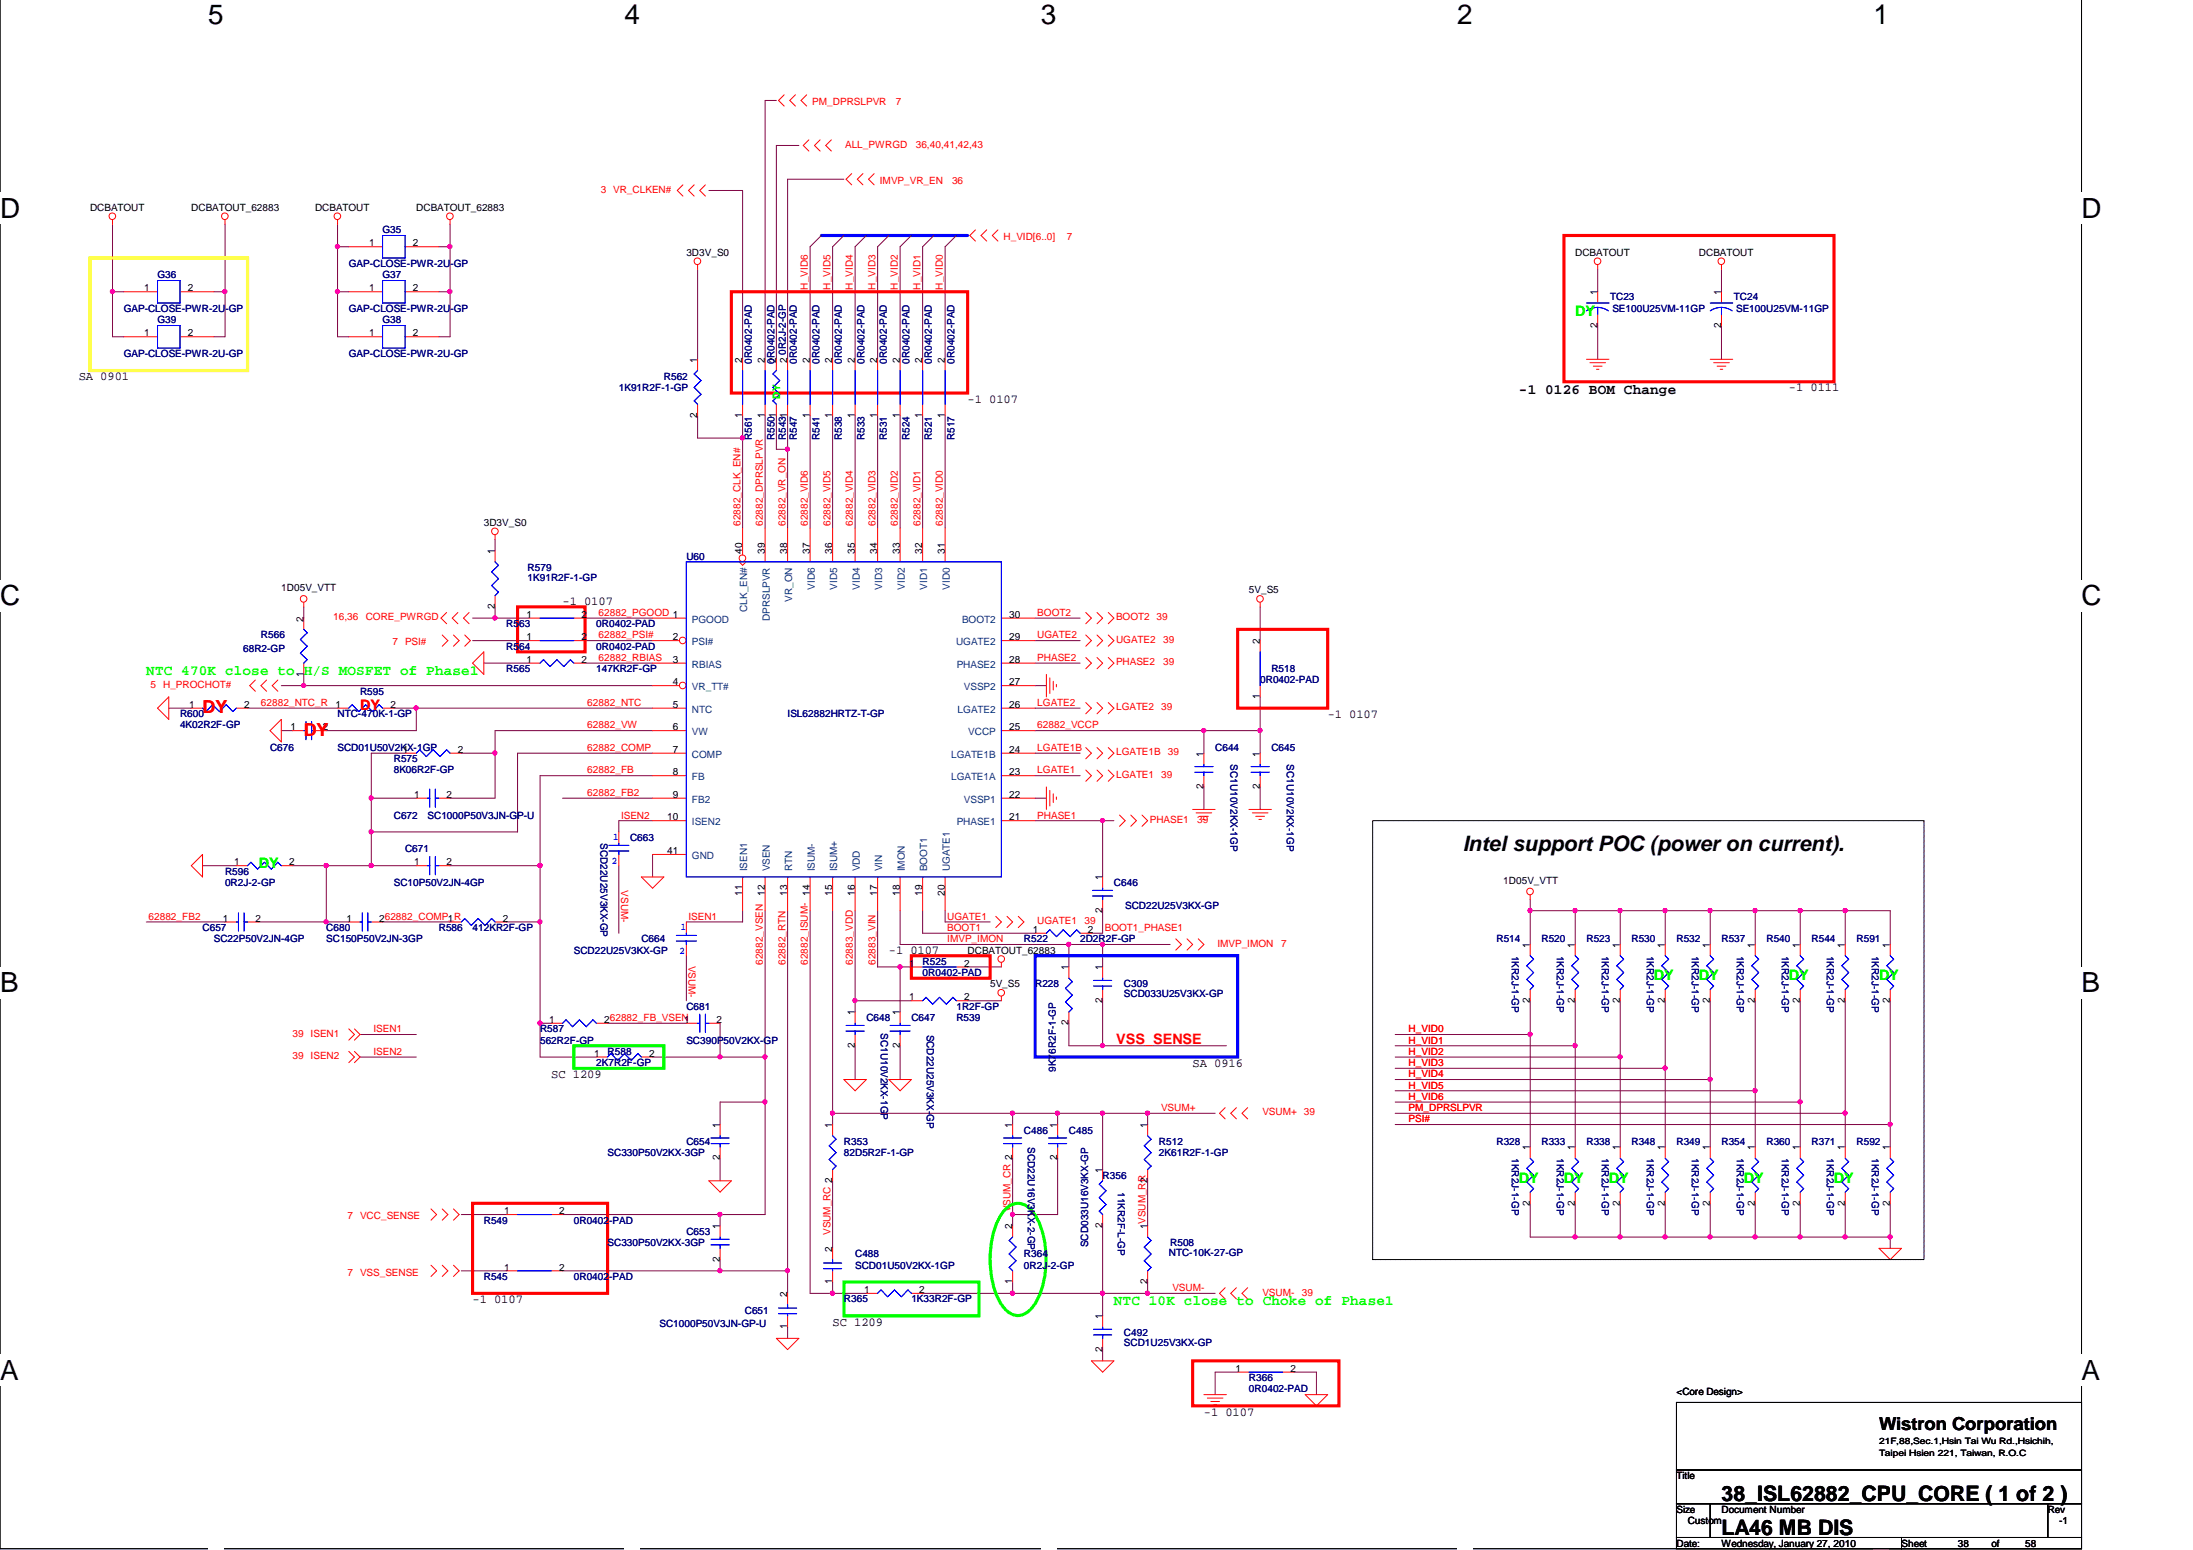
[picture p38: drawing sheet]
<svg xmlns="http://www.w3.org/2000/svg" width="297mm" height="210mm" viewBox="0 0 297 210" stroke-linecap="round" stroke-linejoin="round" font-family="sans-serif">
<defs><g id="words">
<g font-size="3.8">
<text x="28.2" y="3.3">5</text>
<text x="84.6" y="3.3">4</text>
<text x="141" y="3.3">3</text>
<text x="197.4" y="3.3">2</text>
<text x="253.7" y="3.3">1</text>
<text x="0" y="29.5">D</text>
<text x="281.9" y="29.5">D</text>
<text x="0" y="81.9">C</text>
<text x="281.9" y="81.9">C</text>
<text x="0" y="134.4">B</text>
<text x="281.9" y="134.4">B</text>
<text x="0" y="186.8">A</text>
<text x="281.9" y="186.8">A</text>
</g>
<g font-size="2.9">
<text x="198.1" y="115.3">Intel support POC (power on current).</text>
<text x="233.2" y="203.3">38_ISL62882_CPU_CORE ( 1 of 2 )</text>
<text x="233.2" y="207.8">LA46 MB DIS</text>
</g>
<g font-size="2.4" fill="#f00">
<text x="27.4" y="96.6">DY</text>
<text x="41.1" y="99.7">DY</text>
</g>
<text font-size="2.4" x="254.5" y="193.7">Wistron Corporation</text>
<g font-size="1.9" fill="#0f0">
<text x="213.4" y="42.9">DY</text>
<text x="19.8" y="91.4">NTC 470K close to H/S MOSFET of Phase1</text>
<text x="35.1" y="117.5">DY</text>
<text x="224" y="132.8">DY</text>
<text x="230.1" y="132.8">DY</text>
<text x="242.3" y="132.8">DY</text>
<text x="254.5" y="132.8">DY</text>
<text x="205.7" y="160.2">DY</text>
<text x="211.8" y="160.2">DY</text>
<text x="217.9" y="160.2">DY</text>
<text x="236.2" y="160.2">DY</text>
<text x="248.4" y="160.2">DY</text>
<text x="150.9" y="176.8">NTC 10K close to Choke of Phase1</text>
</g>
<text font-size="1.9" x="205.7" y="53.3">-1 0126 BOM Change</text>
<g font-size="1.9" fill="#f00">
<text x="48.8" y="96.2">DY</text>
<text x="151.2" y="141.3">VSS_SENSE</text>
</g>
<g font-size="1.7">
<text x="10.7" y="51.5">SA 0901</text>
<text x="242.3" y="53">-1 0111</text>
<text x="131.1" y="54.5">-1 0107</text>
<text x="76.2" y="82">-1 0107</text>
<text x="179.8" y="97.2">-1 0107</text>
<text x="120.4" y="129.2">-1 0107</text>
<text x="74.7" y="146">SC 1209</text>
<text x="161.5" y="144.5">SA 0916</text>
<text x="64" y="176.5">-1 0107</text>
<text x="112.8" y="179.5">SC 1209</text>
<text x="163.1" y="191.7">-1 0107</text>
</g>
<g font-size="1.4" fill="#f00">
<text x="110" y="14.2">PM_DPRSLPVR</text>
<text x="121.3" y="14.2">7</text>
<text x="114.5" y="20">ALL_PWRGD</text>
<text x="124" y="20">36,40,41,42,43</text>
<text x="81.4" y="26.1">3 VR_CLKEN#</text>
<text x="119.2" y="24.9">IMVP_VR_EN</text>
<text x="128.9" y="24.9">36</text>
<text x="135.9" y="32.5">H_VID[6..0]</text>
<text x="144.5" y="32.5">7</text>
<text x="109.4" y="39.2" transform="rotate(-90 109.4 39.2)">H_VID6</text>
<text x="112.5" y="39.2" transform="rotate(-90 112.5 39.2)">H_VID5</text>
<text x="115.5" y="39.2" transform="rotate(-90 115.5 39.2)">H_VID4</text>
<text x="118.6" y="39.2" transform="rotate(-90 118.6 39.2)">H_VID3</text>
<text x="121.6" y="39.2" transform="rotate(-90 121.6 39.2)">H_VID2</text>
<text x="124.7" y="39.2" transform="rotate(-90 124.7 39.2)">H_VID1</text>
<text x="127.7" y="39.2" transform="rotate(-90 127.7 39.2)">H_VID0</text>
<text x="100.3" y="71.2" transform="rotate(-90 100.3 71.2)">62882_CLK_EN#</text>
<text x="103.3" y="71.2" transform="rotate(-90 103.3 71.2)">62882_DPRSLPVR</text>
<text x="106.4" y="71.2" transform="rotate(-90 106.4 71.2)">62882_VR_ON</text>
<text x="109.4" y="71.2" transform="rotate(-90 109.4 71.2)">62882_VID6</text>
<text x="112.5" y="71.2" transform="rotate(-90 112.5 71.2)">62882_VID5</text>
<text x="115.5" y="71.2" transform="rotate(-90 115.5 71.2)">62882_VID4</text>
<text x="118.6" y="71.2" transform="rotate(-90 118.6 71.2)">62882_VID3</text>
<text x="121.6" y="71.2" transform="rotate(-90 121.6 71.2)">62882_VID2</text>
<text x="124.7" y="71.2" transform="rotate(-90 124.7 71.2)">62882_VID1</text>
<text x="127.7" y="71.2" transform="rotate(-90 127.7 71.2)">62882_VID0</text>
<text x="81.1" y="83.4">62882_PGOOD 1</text>
<text x="140.5" y="83.4">BOOT2</text>
<text x="45.1" y="84">16,36</text>
<text x="49.5" y="84">CORE_PWRGD</text>
<text x="53.2" y="87.4">7 PSI#</text>
<text x="81.1" y="89.5">62882_RBIAS</text>
<text x="81.1" y="86.5">62882_PSI#</text>
<text x="140.5" y="86.5">UGATE2</text>
<text x="140.5" y="89.5">PHASE2</text>
<text x="151.2" y="87.1">UGATE2</text>
<text x="151.2" y="84">BOOT2</text>
<text x="156.7" y="84">39</text>
<text x="157.6" y="87.1">39</text>
<text x="20.4" y="93.1">5 H_PROCHOT#</text>
<text x="35.3" y="95.6">62882_NTC_R</text>
<text x="79.5" y="95.6">62882_NTC</text>
<text x="140.5" y="95.6">LGATE2</text>
<text x="151.2" y="90.1">PHASE2</text>
<text x="157.6" y="90.1">39</text>
<text x="79.5" y="98.7">62882_VW</text>
<text x="79.5" y="101.7">62882_COMP</text>
<text x="140.5" y="101.7">LGATE1B</text>
<text x="140.5" y="98.7">62882_VCCP</text>
<text x="151.2" y="96.2">LGATE2</text>
<text x="157.3" y="96.2">39</text>
<text x="79.5" y="104.7">62882_FB</text>
<text x="79.5" y="107.8">62882_FB2</text>
<text x="140.5" y="104.7">LGATE1</text>
<text x="151.2" y="105.3">LGATE1</text>
<text x="151.2" y="102.3">LGATE1B</text>
<text x="157.3" y="105.3">39</text>
<text x="158.2" y="102.3">39</text>
<text x="84.1" y="110.8">ISEN2</text>
<text x="140.5" y="110.8">PHASE1</text>
<text x="155.7" y="111.4">PHASE1</text>
<text x="162.1" y="111.4">39</text>
<text x="20.1" y="124.6">62882_FB2</text>
<text x="60.7" y="124.6">_R</text>
<text x="84.1" y="120.6" transform="rotate(90 84.1 120.6)">VSUM-</text>
<text x="93.3" y="124.6">ISEN1</text>
<text x="128.3" y="124.6">UGATE1</text>
<text x="140.5" y="125.2">UGATE1</text>
<text x="146.9" y="125.2">39</text>
<text x="93.3" y="130.8" transform="rotate(90 93.3 130.8)">VSUM-</text>
<text x="103.3" y="130.7" transform="rotate(-90 103.3 130.7)">62882_VSEN</text>
<text x="106.4" y="130.7" transform="rotate(-90 106.4 130.7)">62882_RTN</text>
<text x="109.4" y="130.7" transform="rotate(-90 109.4 130.7)">62882_ISUM- 14</text>
<text x="115.5" y="130.7" transform="rotate(-90 115.5 130.7)">62883_VDD</text>
<text x="118.6" y="130.7" transform="rotate(-90 118.6 130.7)">62883_VIN</text>
<text x="128.3" y="126.1">BOOT1</text>
<text x="128.3" y="127.6">IMVP_IMON</text>
<text x="149.6" y="126.1">BOOT1_PHASE1</text>
<text x="164.9" y="128.2">IMVP_IMON</text>
<text x="173.6" y="128.2">7</text>
<text x="39.6" y="143.4">39 ISEN2</text>
<text x="39.6" y="140.4">39 ISEN1</text>
<text x="50.6" y="142.8">ISEN2</text>
<text x="50.6" y="139.8">ISEN1</text>
<text x="190.8" y="139.8">H_VID0</text>
<text x="190.8" y="141.3">H_VID1</text>
<text x="190.8" y="142.8">H_VID2</text>
<text x="190.8" y="145.9">H_VID4</text>
<text x="190.8" y="147.4">H_VID5</text>
<text x="190.8" y="148.9">H_VID6</text>
<text x="190.8" y="144.4">H_VID3</text>
<text x="157.3" y="150.5">VSUM+</text>
<text x="171" y="151.1">VSUM+ 39</text>
<text x="190.8" y="150.5">PM_DPRSLPVR</text>
<text x="190.8" y="152">PSI#</text>
<text x="47.1" y="165.1">7 VCC_SENSE</text>
<text x="112.5" y="167.2" transform="rotate(-90 112.5 167.2)">VSUM_RC 2</text>
<text x="136.9" y="164.2" transform="rotate(-90 136.9 164.2)">VSUM_CR 2</text>
<text x="47.1" y="172.7">7 VSS_SENSE</text>
<text x="158.8" y="174.9">VSUM-</text>
<text x="171" y="175.4">VSUM-</text>
<text x="176.3" y="175.4">39</text>
</g>
<g font-size="1.4">
<text x="12.2" y="28.5">DCBATOUT</text>
<text x="25.9" y="28.5">DCBATOUT_62883</text>
<text x="42.7" y="28.5">DCBATOUT</text>
<text x="56.4" y="28.5">DCBATOUT_62883</text>
<text x="50" y="33.4">1</text>
<text x="55.9" y="33.4">2</text>
<text x="93" y="34.6">3D3V_S0</text>
<text x="213.4" y="34.6">DCBATOUT</text>
<text x="230.1" y="34.6">DCBATOUT</text>
<text x="19.5" y="39.5">1</text>
<text x="25.4" y="39.5">2</text>
<text x="50" y="39.5">1</text>
<text x="55.9" y="39.5">2</text>
<text x="216.4" y="40" transform="rotate(-90 216.4 40)">1</text>
<text x="233.1" y="40" transform="rotate(-90 233.1 40)">1</text>
<text x="19.5" y="45.6">1</text>
<text x="25.4" y="45.6">2</text>
<text x="50" y="45.6">1</text>
<text x="55.9" y="45.6">2</text>
<text x="216.4" y="44.4" transform="rotate(-90 216.4 44.4)">2</text>
<text x="233.1" y="44.4" transform="rotate(-90 233.1 44.4)">2</text>
<text x="94.4" y="49.1" transform="rotate(-90 94.4 49.1)">1</text>
<text x="100.5" y="49.1" transform="rotate(-90 100.5 49.1)">2</text>
<text x="103.6" y="49.1" transform="rotate(-90 103.6 49.1)">2</text>
<text x="105.1" y="49.1" transform="rotate(-90 105.1 49.1)">2</text>
<text x="106.6" y="49.1" transform="rotate(-90 106.6 49.1)">2</text>
<text x="109.7" y="49.1" transform="rotate(-90 109.7 49.1)">2</text>
<text x="112.7" y="49.1" transform="rotate(-90 112.7 49.1)">2</text>
<text x="115.8" y="49.1" transform="rotate(-90 115.8 49.1)">2</text>
<text x="118.8" y="49.1" transform="rotate(-90 118.8 49.1)">2</text>
<text x="121.9" y="49.1" transform="rotate(-90 121.9 49.1)">2</text>
<text x="124.9" y="49.1" transform="rotate(-90 124.9 49.1)">2</text>
<text x="128" y="49.1" transform="rotate(-90 128 49.1)">2</text>
<text x="94.4" y="56.6" transform="rotate(-90 94.4 56.6)">2</text>
<text x="100.5" y="56.6" transform="rotate(-90 100.5 56.6)">1</text>
<text x="103.6" y="56.6" transform="rotate(-90 103.6 56.6)">1</text>
<text x="109.7" y="56.6" transform="rotate(-90 109.7 56.6)">1</text>
<text x="112.7" y="56.6" transform="rotate(-90 112.7 56.6)">1</text>
<text x="115.8" y="56.6" transform="rotate(-90 115.8 56.6)">1</text>
<text x="118.8" y="56.6" transform="rotate(-90 118.8 56.6)">1</text>
<text x="121.9" y="56.6" transform="rotate(-90 121.9 56.6)">1</text>
<text x="124.9" y="56.6" transform="rotate(-90 124.9 56.6)">1</text>
<text x="128" y="56.6" transform="rotate(-90 128 56.6)">1</text>
<text x="65.5" y="71.2">3D3V_S0</text>
<text x="67" y="75" transform="rotate(-90 67 75)">1</text>
<text x="100.5" y="75" transform="rotate(-90 100.5 75)">40</text>
<text x="103.6" y="75" transform="rotate(-90 103.6 75)">39</text>
<text x="106.6" y="75" transform="rotate(-90 106.6 75)">38</text>
<text x="109.7" y="75" transform="rotate(-90 109.7 75)">37</text>
<text x="112.7" y="75" transform="rotate(-90 112.7 75)">36</text>
<text x="115.8" y="75" transform="rotate(-90 115.8 75)">35</text>
<text x="118.8" y="75" transform="rotate(-90 118.8 75)">34</text>
<text x="121.9" y="75" transform="rotate(-90 121.9 75)">33</text>
<text x="124.9" y="75" transform="rotate(-90 124.9 75)">32</text>
<text x="128" y="75" transform="rotate(-90 128 75)">31</text>
<text x="38.1" y="80.1">1D05V_VTT</text>
<text x="67" y="82.5" transform="rotate(-90 67 82.5)">2</text>
<text x="71.3" y="83.7">1</text>
<text x="78.8" y="83.7">2</text>
<text x="136.7" y="83.7">30</text>
<text x="169.2" y="80.4">5V_S5</text>
<text x="41.1" y="84.2" transform="rotate(-90 41.1 84.2)">2</text>
<text x="71.3" y="89.8">1</text>
<text x="71.3" y="86.7">1</text>
<text x="78.8" y="89.8">2</text>
<text x="78.8" y="86.7">2</text>
<text x="91.1" y="86.7">2</text>
<text x="91.1" y="89.8">3</text>
<text x="136.7" y="86.7">29</text>
<text x="136.7" y="89.8">28</text>
<text x="170.6" y="87.2" transform="rotate(-90 170.6 87.2)">2</text>
<text x="25.6" y="95.9">1</text>
<text x="33.1" y="95.9">2</text>
<text x="41.1" y="91.6" transform="rotate(-90 41.1 91.6)">1</text>
<text x="45.4" y="95.9">1</text>
<text x="52.9" y="95.9">2</text>
<text x="91.1" y="92.8">4</text>
<text x="91.1" y="95.9">5</text>
<text x="136.7" y="95.9">26</text>
<text x="136.7" y="92.8">27</text>
<text x="170.6" y="94.7" transform="rotate(-90 170.6 94.7)">1</text>
<text x="39.3" y="98.9">1</text>
<text x="43.7" y="98.9">2</text>
<text x="54.6" y="102">1</text>
<text x="62" y="102">2</text>
<text x="91.1" y="98.9">6</text>
<text x="91.1" y="102">7</text>
<text x="136.7" y="102">24</text>
<text x="136.7" y="98.9">25</text>
<text x="91.1" y="105">8</text>
<text x="136.7" y="105">23</text>
<text x="163" y="106.9" transform="rotate(-90 163 106.9)">2</text>
<text x="163" y="102.5" transform="rotate(-90 163 102.5)">1</text>
<text x="170.6" y="106.9" transform="rotate(-90 170.6 106.9)">2</text>
<text x="170.6" y="102.5" transform="rotate(-90 170.6 102.5)">1</text>
<text x="56.1" y="108">1</text>
<text x="60.5" y="108">2</text>
<text x="90.4" y="111.1">10</text>
<text x="91.1" y="108">9</text>
<text x="136.7" y="108">22</text>
<text x="136.7" y="111.1">21</text>
<text x="31.7" y="117.2">1</text>
<text x="39.2" y="117.2">2</text>
<text x="56.1" y="117.2">1</text>
<text x="60.5" y="117.2">2</text>
<text x="90.4" y="115.7">41</text>
<text x="149.3" y="119.2" transform="rotate(-90 149.3 119.2)">1</text>
<text x="203.6" y="119.7">1D05V_VTT</text>
<text x="30.2" y="124.8">1</text>
<text x="34.6" y="124.8">2</text>
<text x="46.9" y="124.8">1</text>
<text x="51.4" y="124.8">262882_COMP1</text>
<text x="68.1" y="124.8">2</text>
<text x="100.5" y="121.3" transform="rotate(-90 100.5 121.3)">11</text>
<text x="103.6" y="121.3" transform="rotate(-90 103.6 121.3)">12</text>
<text x="106.6" y="121.3" transform="rotate(-90 106.6 121.3)">13</text>
<text x="112.7" y="121.3" transform="rotate(-90 112.7 121.3)">15</text>
<text x="115.8" y="121.3" transform="rotate(-90 115.8 121.3)">16</text>
<text x="118.8" y="121.3" transform="rotate(-90 118.8 121.3)">17</text>
<text x="121.9" y="121.3" transform="rotate(-90 121.9 121.3)">18</text>
<text x="124.9" y="121.3" transform="rotate(-90 124.9 121.3)">19</text>
<text x="128" y="121.3" transform="rotate(-90 128 121.3)">20</text>
<text x="149.3" y="123.6" transform="rotate(-90 149.3 123.6)">2</text>
<text x="123.1" y="130.9">1</text>
<text x="130.6" y="130.9">2</text>
<text x="131.1" y="129.1">DCBATOUT_62883</text>
<text x="139.9" y="126.3">1</text>
<text x="144.7" y="131.4" transform="rotate(-90 144.7 131.4)">1</text>
<text x="147.4" y="126.3">2</text>
<text x="149.3" y="131.4" transform="rotate(-90 149.3 131.4)">1</text>
<text x="207.2" y="128.4" transform="rotate(-90 207.2 128.4)">1</text>
<text x="213.3" y="128.4" transform="rotate(-90 213.3 128.4)">1</text>
<text x="219.4" y="128.4" transform="rotate(-90 219.4 128.4)">1</text>
<text x="225.5" y="128.4" transform="rotate(-90 225.5 128.4)">1</text>
<text x="231.6" y="128.4" transform="rotate(-90 231.6 128.4)">1</text>
<text x="237.7" y="128.4" transform="rotate(-90 237.7 128.4)">1</text>
<text x="243.8" y="128.4" transform="rotate(-90 243.8 128.4)">1</text>
<text x="249.9" y="128.4" transform="rotate(-90 249.9 128.4)">1</text>
<text x="256" y="128.4" transform="rotate(-90 256 128.4)">1</text>
<text x="115.8" y="137.5" transform="rotate(-90 115.8 137.5)">1</text>
<text x="121.9" y="137.5" transform="rotate(-90 121.9 137.5)">1</text>
<text x="123.1" y="135.5">1</text>
<text x="130.6" y="135.5">2</text>
<text x="134.1" y="133.7">5V_S5</text>
<text x="149.3" y="135.8" transform="rotate(-90 149.3 135.8)">2</text>
<text x="207.2" y="135.8" transform="rotate(-90 207.2 135.8)">2</text>
<text x="213.3" y="135.8" transform="rotate(-90 213.3 135.8)">2</text>
<text x="219.4" y="135.8" transform="rotate(-90 219.4 135.8)">2</text>
<text x="225.5" y="135.8" transform="rotate(-90 225.5 135.8)">2</text>
<text x="231.6" y="135.8" transform="rotate(-90 231.6 135.8)">2</text>
<text x="237.7" y="135.8" transform="rotate(-90 237.7 135.8)">2</text>
<text x="243.8" y="135.8" transform="rotate(-90 243.8 135.8)">2</text>
<text x="249.9" y="135.8" transform="rotate(-90 249.9 135.8)">2</text>
<text x="256" y="135.8" transform="rotate(-90 256 135.8)">2</text>
<text x="74.4" y="138.5">1</text>
<text x="80.5" y="143.1">1</text>
<text x="81.8" y="138.5">262882_FB_VSEN</text>
<text x="87.9" y="143.1">2</text>
<text x="92.7" y="138.5">1</text>
<text x="97.1" y="138.5">2</text>
<text x="115.8" y="141.9" transform="rotate(-90 115.8 141.9)">2</text>
<text x="121.9" y="141.9" transform="rotate(-90 121.9 141.9)">2</text>
<text x="144.7" y="138.9" transform="rotate(-90 144.7 138.9)">2</text>
<text x="97.5" y="152.8" transform="rotate(-90 97.5 152.8)">1</text>
<text x="112.7" y="152.8" transform="rotate(-90 112.7 152.8)">1</text>
<text x="137.1" y="152.8" transform="rotate(-90 137.1 152.8)">1</text>
<text x="143.2" y="152.8" transform="rotate(-90 143.2 152.8)">1</text>
<text x="155.4" y="152.8" transform="rotate(-90 155.4 152.8)">1</text>
<text x="207.2" y="155.8" transform="rotate(-90 207.2 155.8)">1</text>
<text x="213.3" y="155.8" transform="rotate(-90 213.3 155.8)">1</text>
<text x="219.4" y="155.8" transform="rotate(-90 219.4 155.8)">1</text>
<text x="225.5" y="155.8" transform="rotate(-90 225.5 155.8)">1</text>
<text x="231.6" y="155.8" transform="rotate(-90 231.6 155.8)">1</text>
<text x="237.7" y="155.8" transform="rotate(-90 237.7 155.8)">1</text>
<text x="243.8" y="155.8" transform="rotate(-90 243.8 155.8)">1</text>
<text x="249.9" y="155.8" transform="rotate(-90 249.9 155.8)">1</text>
<text x="256" y="155.8" transform="rotate(-90 256 155.8)">1</text>
<text x="97.5" y="157.2" transform="rotate(-90 97.5 157.2)">2</text>
<text x="143.2" y="157.2" transform="rotate(-90 143.2 157.2)">2</text>
<text x="149.3" y="158.8" transform="rotate(-90 149.3 158.8)">1</text>
<text x="155.4" y="160.2" transform="rotate(-90 155.4 160.2)">2</text>
<text x="68.3" y="164.4">1</text>
<text x="75.7" y="164.4">2</text>
<text x="97.5" y="166.5" transform="rotate(-90 97.5 166.5)">1</text>
<text x="137.1" y="166.5" transform="rotate(-90 137.1 166.5)">2</text>
<text x="149.3" y="166.3" transform="rotate(-90 149.3 166.3)">2</text>
<text x="155.4" y="166.5" transform="rotate(-90 155.4 166.5)">1VSUM_RR</text>
<text x="207.2" y="163.3" transform="rotate(-90 207.2 163.3)">2</text>
<text x="213.3" y="163.3" transform="rotate(-90 213.3 163.3)">2</text>
<text x="219.4" y="163.3" transform="rotate(-90 219.4 163.3)">2</text>
<text x="225.5" y="163.3" transform="rotate(-90 225.5 163.3)">2</text>
<text x="231.6" y="163.3" transform="rotate(-90 231.6 163.3)">2</text>
<text x="237.7" y="163.3" transform="rotate(-90 237.7 163.3)">2</text>
<text x="243.8" y="163.3" transform="rotate(-90 243.8 163.3)">2</text>
<text x="249.9" y="163.3" transform="rotate(-90 249.9 163.3)">2</text>
<text x="256" y="163.3" transform="rotate(-90 256 163.3)">2</text>
<text x="68.3" y="172.1">1</text>
<text x="75.7" y="172.1">2</text>
<text x="97.5" y="170.9" transform="rotate(-90 97.5 170.9)">2</text>
<text x="112.7" y="173.9" transform="rotate(-90 112.7 173.9)">1</text>
<text x="112.7" y="169.5" transform="rotate(-90 112.7 169.5)">2</text>
<text x="137.1" y="173.9" transform="rotate(-90 137.1 173.9)">1</text>
<text x="155.4" y="173.9" transform="rotate(-90 155.4 173.9)">2</text>
<text x="106.6" y="175.6" transform="rotate(-90 106.6 175.6)">2</text>
<text x="117.1" y="175.1">1</text>
<text x="124.5" y="175.1">2</text>
<text x="149.3" y="178.7" transform="rotate(-90 149.3 178.7)">1</text>
<text x="106.6" y="180" transform="rotate(-90 106.6 180)">1</text>
<text x="149.3" y="183.1" transform="rotate(-90 149.3 183.1)">2</text>
<text x="167.3" y="185.8">1</text>
<text x="174.8" y="185.8">2</text>
<text x="227.1" y="188.9">&lt;Core Design&gt;</text>
<text x="227.1" y="200.3">Title</text>
<text x="227.1" y="204.9">Size</text>
<text x="227.1" y="209.4">Date:</text>
<text x="228.6" y="206.4">Custom</text>
<text x="233.2" y="209.4">Wednesday, January 27, 2010</text>
<text x="233.2" y="204.9">Document Number</text>
<text x="257.6" y="209.4">Sheet</text>
<text x="265.2" y="209.4">38</text>
<text x="269.7" y="209.4">of</text>
<text x="274.3" y="209.4">58</text>
<text x="277.4" y="204.9">Rev</text>
<text x="278.9" y="206.4">-1</text>
</g>
<g font-size="1.4" fill="#000080">
<text x="51.8" y="31.6">G35</text>
<text x="21.3" y="37.7">G36</text>
<text x="47.2" y="36.2">GAP-CLOSE-PWR-2U</text>
<text x="51.8" y="37.7">G37</text>
<text x="61" y="36.2">-GP</text>
<text x="218.1" y="40.6">TC23</text>
<text x="234.9" y="40.6">TC24</text>
<text x="16.8" y="42.3">GAP-CLOSE-PWR-2U</text>
<text x="21.3" y="43.8">G39</text>
<text x="30.5" y="42.3">-GP</text>
<text x="47.2" y="42.3">GAP-CLOSE-PWR-2U</text>
<text x="51.8" y="43.8">G38</text>
<text x="61" y="42.3">-GP</text>
<text x="218.4" y="42.3">SE100U25VM-11GP</text>
<text x="235.2" y="42.3">SE100U25VM-11GP</text>
<text x="16.8" y="48.4">GAP-CLOSE-PWR-2U-GP</text>
<text x="47.2" y="48.4">GAP-CLOSE-PWR-2U-GP</text>
<text x="83.8" y="52.9">1K91R2F-1-GP</text>
<text x="89.9" y="51.4">R562</text>
<text x="101.9" y="49.2" transform="rotate(-90 101.9 49.2)">0R0402-PAD</text>
<text x="104.9" y="49.2" transform="rotate(-90 104.9 49.2)">0R0402-PAD</text>
<text x="106.4" y="48.1" transform="rotate(-90 106.4 48.1)">0R2J-2-GP</text>
<text x="107.9" y="49.2" transform="rotate(-90 107.9 49.2)">0R0402-PAD</text>
<text x="111" y="49.2" transform="rotate(-90 111 49.2)">0R0402-PAD</text>
<text x="114" y="49.2" transform="rotate(-90 114 49.2)">0R0402-PAD</text>
<text x="117.1" y="49.2" transform="rotate(-90 117.1 49.2)">0R0402-PAD</text>
<text x="120.1" y="49.2" transform="rotate(-90 120.1 49.2)">0R0402-PAD</text>
<text x="123.2" y="49.2" transform="rotate(-90 123.2 49.2)">0R0402-PAD</text>
<text x="126.2" y="49.2" transform="rotate(-90 126.2 49.2)">0R0402-PAD</text>
<text x="129.3" y="49.2" transform="rotate(-90 129.3 49.2)">0R0402-PAD</text>
<text x="101.9" y="59.6" transform="rotate(-90 101.9 59.6)">R561</text>
<text x="104.9" y="59.6" transform="rotate(-90 104.9 59.6)">R5501</text>
<text x="104.9" y="59.6" transform="rotate(-90 104.9 59.6)">R550</text>
<text x="106.4" y="59.6" transform="rotate(-90 106.4 59.6)">R5431</text>
<text x="106.4" y="59.6" transform="rotate(-90 106.4 59.6)">R543</text>
<text x="107.9" y="59.6" transform="rotate(-90 107.9 59.6)">R547</text>
<text x="111" y="59.6" transform="rotate(-90 111 59.6)">R541</text>
<text x="114" y="59.6" transform="rotate(-90 114 59.6)">R538</text>
<text x="117.1" y="59.6" transform="rotate(-90 117.1 59.6)">R533</text>
<text x="120.1" y="59.6" transform="rotate(-90 120.1 59.6)">R531</text>
<text x="123.2" y="59.6" transform="rotate(-90 123.2 59.6)">R524</text>
<text x="126.2" y="59.6" transform="rotate(-90 126.2 59.6)">R521</text>
<text x="129.3" y="59.6" transform="rotate(-90 129.3 59.6)">R517</text>
<text x="71.5" y="77.3">R579</text>
<text x="93" y="75.8">U60</text>
<text x="71.5" y="78.7">1K91R2F-1-GP</text>
<text x="32.9" y="88.3">68R2-GP</text>
<text x="35.3" y="86.5">R566</text>
<text x="68.6" y="84.9">R563</text>
<text x="68.6" y="88">R564</text>
<text x="80.8" y="84.9">0R0402-PAD</text>
<text x="80.8" y="88">0R0402-PAD</text>
<text x="48.8" y="94.1">R595</text>
<text x="68.6" y="91">R565</text>
<text x="80.8" y="91">147KR2F-GP</text>
<text x="170.7" y="92.6">0R0402-PAD</text>
<text x="172.2" y="91">R518</text>
<text x="24.4" y="97.1">R600</text>
<text x="24.4" y="98.7">4K02R2F-GP</text>
<text x="36.6" y="101.7">C676</text>
<text x="45.7" y="97.1">NTC-470K-1-GP</text>
<text x="45.7" y="101.7">SCD01U50V2KX-1GP</text>
<text x="106.7" y="97.1">ISL62882HRTZ-T-GP</text>
<text x="164.6" y="101.7">C644</text>
<text x="172.2" y="101.7">C645</text>
<text x="53.3" y="103.2">R575</text>
<text x="53.3" y="104.7">8K06R2F-GP</text>
<text x="166.7" y="103.5" transform="rotate(90 166.7 103.5)">SC1U10V2KX-1GP</text>
<text x="174.3" y="103.5" transform="rotate(90 174.3 103.5)">SC1U10V2KX-1GP</text>
<text x="53.3" y="110.8">C672</text>
<text x="57.9" y="110.8">SC1000P50V3JN-GP-U</text>
<text x="85.3" y="113.9">C663</text>
<text x="30.5" y="118.5">R596</text>
<text x="30.5" y="120">0R2J-2-GP</text>
<text x="53.3" y="120">SC10P50V2JN-4GP</text>
<text x="54.9" y="115.4">C671</text>
<text x="81.3" y="114.2" transform="rotate(90 81.3 114.2)">SCD22U25V3KX-GP</text>
<text x="150.9" y="120">C646</text>
<text x="152.4" y="123">SCD22U25V3KX-GP</text>
<text x="27.4" y="126.1">C657</text>
<text x="29" y="127.6">SC22P50V2JN-4GP</text>
<text x="44.2" y="126.1">C680</text>
<text x="44.2" y="127.6">SC150P50V2JN-3GP</text>
<text x="59.4" y="126.1">R586</text>
<text x="64" y="126.1">412KR2F-GP</text>
<text x="77.7" y="129.1">SCD22U25V3KX-GP</text>
<text x="86.9" y="127.6">C664</text>
<text x="125" y="130.7">R525</text>
<text x="138.7" y="127.6">R522</text>
<text x="146.3" y="127.6">2D2R2F-GP</text>
<text x="202.7" y="127.6">R514</text>
<text x="204.8" y="129.4" transform="rotate(90 204.8 129.4)">1KR2J-1-GP</text>
<text x="208.8" y="127.6">R520</text>
<text x="210.9" y="129.4" transform="rotate(90 210.9 129.4)">1KR2J-1-GP</text>
<text x="214.9" y="127.6">R523</text>
<text x="217" y="129.4" transform="rotate(90 217 129.4)">1KR2J-1-GP</text>
<text x="221" y="127.6">R530</text>
<text x="223.1" y="129.4" transform="rotate(90 223.1 129.4)">1KR2J-1-GP</text>
<text x="227.1" y="127.6">R532</text>
<text x="229.2" y="129.4" transform="rotate(90 229.2 129.4)">1KR2J-1-GP</text>
<text x="233.2" y="127.6">R537</text>
<text x="235.2" y="129.4" transform="rotate(90 235.2 129.4)">1KR2J-1-GP</text>
<text x="239.3" y="127.6">R540</text>
<text x="241.3" y="129.4" transform="rotate(90 241.3 129.4)">1KR2J-1-GP</text>
<text x="245.4" y="127.6">R544</text>
<text x="247.4" y="129.4" transform="rotate(90 247.4 129.4)">1KR2J-1-GP</text>
<text x="251.5" y="127.6">R591</text>
<text x="253.5" y="129.4" transform="rotate(90 253.5 129.4)">1KR2J-1-GP</text>
<text x="93" y="136.8">C681</text>
<text x="125" y="132.2">0R0402-PAD</text>
<text x="129.5" y="136.8">1R2F-GP</text>
<text x="140.2" y="133.7">R228</text>
<text x="152.2" y="133.7">C309</text>
<text x="152.2" y="135.1">SCD033U25V3KX-GP</text>
<text x="73.2" y="139.8">R587</text>
<text x="73.2" y="141.3">562R2F-GP</text>
<text x="82.3" y="142.8">R588</text>
<text x="93" y="141.3">SC390P50V2KX-GP</text>
<text x="117.3" y="138.3">C648</text>
<text x="119.3" y="139.9" transform="rotate(90 119.3 139.9)">SC1U10V2KX-1GP</text>
<text x="123.4" y="138.3">C647</text>
<text x="125.5" y="140.1" transform="rotate(90 125.5 140.1)">SCD22U25V3KX-</text>
<text x="129.5" y="138.3">R539</text>
<text x="80.8" y="144.4">2K7R2F-GP</text>
<text x="143" y="145.1" transform="rotate(-90 143 145.1)">9K76R2F-1-GP</text>
<text x="93" y="155">C654</text>
<text x="114.3" y="155">R353</text>
<text x="125.5" y="150.9" transform="rotate(90 125.5 150.9)">GP</text>
<text x="138.7" y="153.5">C486</text>
<text x="139.2" y="155.3" transform="rotate(90 139.2 155.3)">SCD22U16V3KX-2-GP</text>
<text x="144.8" y="153.5">C485</text>
<text x="157" y="155">R512</text>
<text x="202.7" y="155">R328</text>
<text x="208.8" y="155">R333</text>
<text x="214.9" y="155">R338</text>
<text x="221" y="155">R348</text>
<text x="227.1" y="155">R349</text>
<text x="233.2" y="155">R354</text>
<text x="239.3" y="155">R360</text>
<text x="245.4" y="155">R371</text>
<text x="251.5" y="155">R592</text>
<text x="82.3" y="156.6">SC330P50V2KX-3GP</text>
<text x="114.3" y="156.6">82D5R2F-1-GP</text>
<text x="149.4" y="159.6">R356</text>
<text x="151.4" y="161.4" transform="rotate(90 151.4 161.4)">11KR2F-L-GP</text>
<text x="157" y="156.6">2K61R2F-1-GP</text>
<text x="204.8" y="156.9" transform="rotate(90 204.8 156.9)">1KR2J-1-GP</text>
<text x="210.9" y="156.9" transform="rotate(90 210.9 156.9)">1KR2J-1-GP</text>
<text x="217" y="156.9" transform="rotate(90 217 156.9)">1KR2J-1-GP</text>
<text x="223.1" y="156.9" transform="rotate(90 223.1 156.9)">1KR2J-1-GP</text>
<text x="229.2" y="156.9" transform="rotate(90 229.2 156.9)">1KR2J-1-GP</text>
<text x="235.2" y="156.9" transform="rotate(90 235.2 156.9)">1KR2J-1-GP</text>
<text x="241.3" y="156.9" transform="rotate(90 241.3 156.9)">1KR2J-1-GP</text>
<text x="247.4" y="156.9" transform="rotate(90 247.4 156.9)">1KR2J-1-GP</text>
<text x="253.5" y="156.9" transform="rotate(90 253.5 156.9)">1KR2J-1-GP</text>
<text x="65.5" y="165.7">R549</text>
<text x="77.7" y="165.7">0R0402-PAD</text>
<text x="93" y="167.2">C653</text>
<text x="65.5" y="173.3">R545</text>
<text x="77.7" y="173.3">0R0402-PAD</text>
<text x="82.3" y="168.8">SC330P50V2KX-3GP</text>
<text x="115.8" y="170.3">C488</text>
<text x="115.8" y="171.8">SCD01U50V2KX-1GP</text>
<text x="138.7" y="170.3">R364</text>
<text x="138.7" y="171.8">0R2J-2-GP</text>
<text x="147.4" y="168.9" transform="rotate(-90 147.4 168.9)">SCD033U16V3KX-GP</text>
<text x="158.3" y="170.1">NTC-10K-27-GP</text>
<text x="158.5" y="168.8">R508</text>
<text x="89.3" y="179.7">SC1000P50V3JN-GP-U</text>
<text x="100.9" y="177.9">C651</text>
<text x="114.3" y="176.4">R365</text>
<text x="123.4" y="176.4">1K33R2F-GP</text>
<text x="152.2" y="180.9">C492</text>
<text x="152.2" y="182.3">SCD1U25V3KX-GP</text>
<text x="169.2" y="187">R366</text>
<text x="169.2" y="188.6">0R0402-PAD</text>
</g>
<text font-size="1.4" fill="#0f0" x="105.7" y="54" transform="rotate(-90 105.7 54)">DY</text>
<g font-size="1.4" fill="#004080">
<text x="101.2" y="82.9" transform="rotate(-90 101.2 82.9)">CLK_EN#</text>
<text x="107.3" y="81.5" transform="rotate(-90 107.3 81.5)">VR_ON</text>
<text x="110.4" y="79.9" transform="rotate(-90 110.4 79.9)">VID6</text>
<text x="113.4" y="79.9" transform="rotate(-90 113.4 79.9)">VID5</text>
<text x="116.5" y="79.9" transform="rotate(-90 116.5 79.9)">VID4</text>
<text x="119.5" y="79.9" transform="rotate(-90 119.5 79.9)">VID3</text>
<text x="122.6" y="79.9" transform="rotate(-90 122.6 79.9)">VID2</text>
<text x="125.6" y="79.9" transform="rotate(-90 125.6 79.9)">VID1</text>
<text x="128.7" y="79.9" transform="rotate(-90 128.7 79.9)">VID0</text>
<text x="93.7" y="84.3">PGOOD</text>
<text x="93.7" y="87.4">PSI#</text>
<text x="104.3" y="84.1" transform="rotate(-90 104.3 84.1)">DPRSLPVR</text>
<text x="129.5" y="87.4">UGATE2</text>
<text x="130.3" y="84.3">BOOT2</text>
<text x="93.7" y="90.4">RBIAS</text>
<text x="93.7" y="93.5">VR_TT#</text>
<text x="129.6" y="90.4">PHASE2</text>
<text x="130.6" y="93.5">VSSP2</text>
<text x="93.7" y="96.5">NTC</text>
<text x="93.7" y="99.6">VW</text>
<text x="129.7" y="96.5">LGATE2</text>
<text x="131.1" y="99.6">VCCP</text>
<text x="93.7" y="102.6">COMP</text>
<text x="93.7" y="105.7">FB</text>
<text x="128.8" y="105.7">LGATE1A</text>
<text x="128.8" y="102.6">LGATE1B</text>
<text x="93.7" y="108.7">FB2</text>
<text x="93.7" y="111.8">ISEN2</text>
<text x="129.6" y="111.8">PHASE1</text>
<text x="130.6" y="108.7">VSSP1</text>
<text x="93.7" y="116.3">GND</text>
<text x="101.2" y="118" transform="rotate(-90 101.2 118)">ISEN1</text>
<text x="104.3" y="118" transform="rotate(-90 104.3 118)">VSEN</text>
<text x="107.3" y="118" transform="rotate(-90 107.3 118)">RTN</text>
<text x="110.4" y="118" transform="rotate(-90 110.4 118)">ISUM-</text>
<text x="113.4" y="118" transform="rotate(-90 113.4 118)">ISUM+</text>
<text x="116.5" y="118" transform="rotate(-90 116.5 118)">VDD</text>
<text x="119.5" y="118" transform="rotate(-90 119.5 118)">VIN</text>
<text x="122.6" y="118" transform="rotate(-90 122.6 118)">IMON</text>
<text x="125.6" y="118" transform="rotate(-90 125.6 118)">BOOT1</text>
<text x="128.7" y="118" transform="rotate(-90 128.7 118)">UGATE1</text>
</g>
<g font-size="1.4" fill="#00f">
<text x="83.1" y="113.8">1</text>
<text x="82.9" y="117">2</text>
<text x="92.2" y="126">1</text>
<text x="92" y="129.2">2</text>
</g>
<g font-size="1.2">
<text x="254.5" y="195.6">21F,88,Sec.1,Hsin Tai Wu Rd.,Hsichih,</text>
<text x="254.5" y="197.1">Taipei Hsien 221, Taiwan, R.O.C</text>
</g>
</g></defs>
<path d="M0 -.1v209.8h281.9v-209.8" fill="none" stroke="#000" stroke-width=".14"/>
<g fill="#fff">
<path d="M28.2 -.1h2.1v4.2h-2.1z"/>
<path d="M28.2 209.7h2.1v.2h-2.1z"/>
<path d="M84.6 -.1h2.1v4.2h-2.1z"/>
<path d="M84.6 209.7h2.1v.2h-2.1z"/>
<path d="M141 -.1h2.1v4.2h-2.1z"/>
<path d="M141 209.7h2.1v.2h-2.1z"/>
<path d="M197.4 -.1h2.1v4.2h-2.1z"/>
<path d="M197.4 209.7h2.1v.2h-2.1z"/>
<path d="M253.7 -.1h2.2v4.2h-2.2z"/>
<path d="M253.7 209.7h2.2v.2h-2.2z"/>
<path d="M0 26.1h2.8v4.2h-2.8z"/>
<path d="M281.9 26.1h2.8v4.2h-2.8z"/>
<path d="M0 78.5h2.8v4.3h-2.8z"/>
<path d="M281.9 78.5h2.8v4.3h-2.8z"/>
<path d="M0 131h2.5v4.2h-2.5z"/>
<path d="M281.9 131h2.6v4.2h-2.6z"/>
<path d="M0 183.4h2.5v4.3h-2.5z"/>
<path d="M281.9 183.4h2.6v4.3h-2.6z"/>
</g>
<g fill="none" stroke="#800040" stroke-width=".14">
<path d="M105.2 13.6h-1.6v35.1M108.2 19.7h-3v29M15.2 30.4v15.2h1.6M15.2 39.5h1.6M29 39.5h1.5M30.5 30.4v15.2h-1.5M45.7 30.4v15.2h1.5M45.7 39.5h1.5M45.7 33.4h1.5M59.4 39.5h1.6M59.4 33.4h1.6M61 30.4v15.2h-1.6"/>
<path d="M94.5 36.5v12.2M96 25.8h4.6v22.9M111.3 31.9l-1.6 1.5v15.3M114.3 31.9l-1.5 1.5v15.3M114.3 24.3h-7.6v24.4M117.3 31.9l-1.5 1.5v15.3M120.4 31.9l-1.5 1.5v15.3M123.4 31.9l-1.5 1.5v15.3M126.5 31.9l-1.5 1.5v15.3M129.5 31.9l-1.5 1.5v15.3M216.4 36.5v3M233.2 36.5v3"/>
<path d="M94.5 56.3v3h6.1M100.6 56.3v15.2M103.6 56.3v15.2M105.2 56.3v4.5h1.5M106.7 56.3v15.2M109.7 56.3v15.2M112.8 56.3v15.2M115.8 56.3v15.2M118.9 56.3v15.2M121.9 56.3v15.2M125 56.3v15.2M128 56.3v15.2"/>
<path d="M216.4 44.1v4.6M233.2 44.1v4.6M67.1 73v1.6M22.9 95.9h3M33.5 95.9h12.2M38.1 92.9h50.3M38.1 98.9h1.5M41.1 82.2v1.5M41.1 91.3v1.6M53.3 95.9h35.1M56.4 95.9v3h-12.2M64 83.7h7.6"/>
<path d="M64 86.8h7.6M65.5 89.8h6.1M67.1 82.2v1.5M79.2 83.7h9.2M79.2 89.8h9.2M79.2 86.8h9.2M88.4 98.9h-21.3v9.2h-6.1M140.2 92.9h1.5M140.2 98.9h30.5M140.2 83.7h6.1M140.2 89.8h6.1M140.2 86.8h6.1"/>
<path d="M140.2 95.9h6.1M163.1 98.9v3.1M170.7 82.2v4.6M170.7 94.4v7.6M27.4 117.2h4.6M39.6 117.2h16.8M44.2 117.2v7.7M50.3 108.1h6.1M54.9 102h-4.6v15.2M61 117.2h12.2M62.5 102h4.6M76.2 108.1h12.2"/>
<path d="M83.8 117.2v9.2M88.4 105h-15.2v38.1h7.6M88.4 102h-18.3v10.7h-19.8M88.4 111.1h-4.6v1.6M88.4 115.7v3.1M140.2 108.1h1.5M140.2 102h6.1M140.2 105h6.1M140.2 111.1h10.7M149.4 111.1v7.7M163.1 106.6v3M170.7 106.6v3"/>
<path d="M19.8 124.9h10.7M35.1 124.9h12.1M51.8 124.9h9.2M68.6 124.9h4.6M73.2 138.6h1.5M82.3 138.6h10.7M93 129.4v6.1M97.5 138.6v4.5M100.6 123.3v1.6h-7.6M103.6 123.3v41.2h-27.4M106.7 123.3v51.8M109.7 123.3v51.8h7.6"/>
<path d="M112.8 123.3v29M115.8 123.3v13.7M115.8 135.5h7.6M118.9 123.3v7.7h4.5M121.9 123.3v4.6h36.6M121.9 131v6M125 123.3v3.1h15.2M128 123.3v1.6h6.1M131.1 131h4.5M131.1 135.5h4.5M144.8 138.6v3h21.3M144.8 127.9v3.1"/>
<path d="M149.4 123.3v3.1h-1.6M149.4 127.9v3.1M149.4 135.5v6.1M207.3 123.3h48.7v4.6M207.3 121.8v6.1M207.3 135.5v19.8M213.4 123.3v4.6M213.4 135.5v19.8M219.5 123.3v4.6M219.5 135.5v19.8M225.6 123.3v4.6M225.6 135.5v19.8"/>
<path d="M231.6 123.3v4.6M231.6 135.5v19.8M237.7 123.3v4.6M237.7 135.5v19.8M243.8 123.3v4.6M243.8 135.5v19.8M249.9 123.3v4.6M249.9 135.5v19.8M256 135.5v19.8M48.8 140.1h7.6M48.8 143.1h7.6M88.4 143.1h15.2"/>
<path d="M97.5 156.9v3M103.6 149.2h-6.1v3.1M112.8 150.8h51.8M112.8 159.9v9.2M115.8 141.6v4.6M121.9 141.6v4.6M137.2 150.8v1.5M137.2 156.9v9.1M143.3 156.9v7.6h-6.1M143.3 150.8v1.5M149.4 150.8v7.6M155.4 150.8v1.5"/>
<path d="M155.4 159.9v6.1M189 146.2h42.6M189 140.1h18.3M189 147.7h48.7M189 141.6h24.4M189 149.2h54.8M189 143.1h30.5M189 150.8h60.9M189 144.7h36.6M189 152.3h67M62.5 172.1h6.1M62.5 164.5h6.1"/>
<path d="M76.2 172.1h30.5M97.5 164.5v1.5M97.5 170.6v1.5M106.7 179.7v1.5M112.8 173.6v1.5M125 175.1h39.6M137.2 173.6v1.5M149.4 166v12.2M155.4 173.6v1.5M207.3 163v4.5h48.7M213.4 163v4.5M219.5 163v4.5"/>
<path d="M225.6 163v4.5M231.6 163v4.5M237.7 163v4.5M243.8 163v4.5M249.9 163v4.5M256 163v6.1M149.4 182.8v1.5M167.6 185.8h-3v3.1M175.3 185.8h3v3.1"/>
</g>
<g fill="#f0f" stroke="#f0f" stroke-width=".14">
<circle cx="213.3" cy="167.5" r=".29"/>
<circle cx="225.5" cy="144.6" r=".29"/>
<circle cx="219.4" cy="123.3" r=".29"/>
<circle cx="249.9" cy="167.5" r=".29"/>
<circle cx="219.4" cy="167.5" r=".29"/>
<circle cx="231.6" cy="146.2" r=".29"/>
<circle cx="225.5" cy="123.3" r=".29"/>
<circle cx="256" cy="152.3" r=".29"/>
<circle cx="207.2" cy="140.1" r=".29"/>
<circle cx="207.2" cy="123.3" r=".29"/>
<circle cx="243.8" cy="167.5" r=".29"/>
<circle cx="237.7" cy="123.3" r=".29"/>
<circle cx="225.5" cy="167.5" r=".29"/>
<circle cx="237.7" cy="147.7" r=".29"/>
<circle cx="231.6" cy="123.3" r=".29"/>
<circle cx="213.3" cy="141.6" r=".29"/>
<circle cx="219.4" cy="143.1" r=".29"/>
<circle cx="249.9" cy="150.7" r=".29"/>
<circle cx="231.6" cy="167.5" r=".29"/>
<circle cx="243.8" cy="149.2" r=".29"/>
<circle cx="249.9" cy="123.3" r=".29"/>
<circle cx="243.8" cy="123.3" r=".29"/>
<circle cx="213.3" cy="123.3" r=".29"/>
<circle cx="256" cy="167.5" r=".29"/>
<circle cx="237.7" cy="167.5" r=".29"/>
<circle cx="44.2" cy="124.8" r=".29"/>
<circle cx="73.1" cy="117.2" r=".29"/>
<circle cx="67" cy="102" r=".29"/>
<circle cx="50.3" cy="117.2" r=".29"/>
<circle cx="100.6" cy="59.3" r=".29"/>
<circle cx="73.1" cy="124.8" r=".29"/>
<circle cx="73.1" cy="138.5" r=".29"/>
<circle cx="97.5" cy="143.1" r=".29"/>
<circle cx="106.6" cy="60.8" r=".29"/>
<circle cx="67" cy="83.7" r=".29"/>
<circle cx="103.6" cy="143.1" r=".29"/>
<circle cx="103.6" cy="149.2" r=".29"/>
<circle cx="106.6" cy="172.1" r=".29"/>
<circle cx="97.5" cy="172.1" r=".29"/>
<circle cx="97.5" cy="164.5" r=".29"/>
<circle cx="112.7" cy="150.7" r=".29"/>
<circle cx="149.3" cy="127.9" r=".29"/>
<circle cx="137.1" cy="150.7" r=".29"/>
<circle cx="149.3" cy="111.1" r=".29"/>
<circle cx="144.7" cy="127.9" r=".29"/>
<circle cx="149.3" cy="141.6" r=".29"/>
<circle cx="155.4" cy="150.7" r=".29"/>
<circle cx="112.7" cy="175.1" r=".29"/>
<circle cx="149.3" cy="150.7" r=".29"/>
<circle cx="143.2" cy="150.7" r=".29"/>
<circle cx="149.3" cy="175.1" r=".29"/>
<circle cx="137.1" cy="175.1" r=".29"/>
<circle cx="155.4" cy="175.1" r=".29"/>
<circle cx="137.1" cy="164.5" r=".29"/>
<circle cx="115.8" cy="135.5" r=".29"/>
<circle cx="121.9" cy="130.9" r=".29"/>
<circle cx="41.1" cy="92.8" r=".29"/>
<circle cx="56.4" cy="95.9" r=".29"/>
<circle cx="60.9" cy="39.5" r=".29"/>
<circle cx="30.4" cy="39.5" r=".29"/>
<circle cx="15.2" cy="39.5" r=".29"/>
<circle cx="45.7" cy="39.5" r=".29"/>
<circle cx="60.9" cy="33.4" r=".29"/>
<circle cx="45.7" cy="33.4" r=".29"/>
<circle cx="163" cy="98.9" r=".29"/>
<circle cx="170.7" cy="98.9" r=".29"/>
<circle cx="50.3" cy="112.6" r=".29"/>
<circle cx="50.3" cy="108.1" r=".29"/>
<circle cx="44.2" cy="117.2" r=".29"/>
</g>
<path d="M111.3 31.9h19.8M140.2 129.4h27.4v13.7h-27.4z" fill="none" stroke="#00f" stroke-width=".42"/>
<g fill="none" stroke="#f00" stroke-width=".14">
<path d="M106.2 12.8l-.7 .8 .7 .8M107.7 12.8l-.7 .8 .7 .8M109.3 12.8l-.8 .8 .8 .8M109.6 18.9l-.8 .8 .8 .8M111.1 18.9l-.8 .8 .8 .8M112.6 18.9l-.8 .8 .8 .8M15.2 29.8v.6M16.8 39.5h4.5M24.4 39.5h4.6M30.5 29.8v.6M45.7 29.8v.6M47.2 39.5h4.6"/>
<path d="M47.2 33.4h4.6M54.9 39.5h4.5M54.9 33.4h4.5M61 29.8v.6M92.5 25l-.8 .8 .8 .8M94 25l-.7 .8 .7 .8M94.5 35.9v.6M95.5 25l-.7 .8 .7 .8M115.4 23.5l-.8 .8 .8 .7M116.9 23.5l-.8 .8 .8 .7M118.4 23.5l-.8 .8 .8 .7M132.1 31.1l-.7 .8 .7 .8"/>
<path d="M133.6 31.1l-.7 .8 .7 .8M135.2 31.1l-.8 .8 .8 .8M216.4 35.9v.6M216.4 39.5v1.5M233.2 35.9v.6M233.2 39.5v1.5M16.8 45.6h4.5M24.4 45.6h4.6M47.2 45.6h4.6M54.9 45.6h4.5M94.5 48.7v1.5M94.5 54.8v1.5"/>
<path d="M100.6 48.7v1.5M100.6 54.8v1.5M103.6 48.7v1.5M103.6 54.8v1.5M105.2 48.7v1.5M105.2 54.8v1.5M106.7 48.7v1.5M106.7 54.8v1.5M109.7 48.7v1.5M109.7 54.8v1.5M112.8 48.7v1.5M112.8 54.8v1.5"/>
<path d="M115.8 48.7v1.5M115.8 54.8v1.5M118.9 48.7v1.5M118.9 54.8v1.5M121.9 48.7v1.5M121.9 54.8v1.5M128 48.7v1.5M128 54.8v1.5M214.9 48.7h3M215.3 49.1h2.2M215.8 49.6h1.2M216.2 50h.4"/>
<path d="M216.4 42.6v1.5M231.6 48.7h3.1M232.1 49.1h2.1M232.6 49.6h1.2M233 50h.3M233.2 42.6v1.5M67.1 72.4v.6M67.1 74.6v1.5M22.9 94.4v3l-1.6-1.5zM34.6 92.1l-.8 .8 .8 .7M36.1 92.1l-.8 .8 .8 .7M37.6 92.1l-.7 .8 .7 .7"/>
<path d="M38.1 97.4v3.1l-1.5-1.6zM39.6 98.9h1.5M41.1 81.6v.6M41.1 83.7v1.5M41.1 89.8v1.5M42.7 98.9h1.5M45.7 95.9h1.5M51.8 95.9h1.5M59.9 86l.8 .8-.8 .7M60.5 82.9l-.8 .8 .8 .8M61.4 86l.8 .8-.8 .7M62 82.9l-.7 .8 .7 .8"/>
<path d="M62.9 86l.8 .8-.8 .7M63.5 82.9l-.7 .8 .7 .8M65.5 88.3v3l-1.5-1.5zM67.1 80.7v1.5M71.6 89.8h1.6M71.6 83.7h1.6M77.7 89.8h1.5M77.7 83.7h1.5M88.4 83.7h4.6M141.7 91.3v3.1M142.2 91.8v2.1M142.7 92.3v1.1"/>
<path d="M143.1 92.7v.3M147.1 95.1l.7 .8-.7 .8M147.1 89l.7 .8-.7 .8M147.1 86l.7 .8-.7 .7M147.1 82.9l.7 .8-.7 .8M148.6 95.1l.8 .8-.8 .8M148.6 89l.8 .8-.8 .8M148.6 86l.8 .8-.8 .7M148.6 82.9l.8 .8-.8 .8M150.1 95.1l.8 .8-.8 .8M150.1 86l.8 .8-.8 .7M150.1 89l.8 .8-.8 .8"/>
<path d="M150.1 82.9l.8 .8-.8 .8M170.7 81.6v.6M170.7 86.8v1.5M170.7 92.9v1.5M27.4 115.7v3.1l-1.5-1.6zM54.9 102h1.5M56.4 117.2h1.5M56.4 108.1h1.5M59.4 117.2h1.6M59.4 108.1h1.6M61 102h1.5M83.8 112.7v1.5"/>
<path d="M83.8 115.7v1.5M86.9 118.8h3l-1.5 1.5zM141.7 106.6v3M142.2 107v2.1M142.7 107.5v1.2M143.1 107.9v.4M147.1 104.3l.7 .7-.7 .8M147.1 101.2l.7 .8-.7 .8M148.6 104.3l.8 .7-.8 .8M148.6 101.2l.8 .8-.8 .8M149.4 118.8v1.5M150.1 101.2l.8 .8-.8 .8"/>
<path d="M150.1 104.3l.8 .7-.8 .8M151.6 110.4l.8 .7-.8 .8M153.2 110.4l.7 .7-.7 .8M154.7 110.4l.7 .7-.7 .8M161.5 109.6h3.1M162 110.1h2.1M162.5 110.5h1.2M162.9 111h.3M163.1 102v1.5M163.1 105v1.6M169.2 109.6h3M169.6 110.1h2.1"/>
<path d="M170.1 110.5h1.2M170.5 111h.4M170.7 102v1.5M170.7 105v1.6M47.2 139.3l.8 .8-.8 .8M48 139.3l.8 .8-.8 .8M61 124.9h1.5M67.1 124.9h1.5M74.7 138.6h1.5M80.8 138.6h1.5M93 124.9v1.5M93 127.9v1.5"/>
<path d="M93 138.6h1.5M96 138.6h1.5M121.9 137v1.6M123.4 135.5h1.6M123.4 131h1.6M129.5 135.5h1.6M129.5 131h1.6M134.9 124.1l.7 .8-.7 .7M135.6 130.4v.6M135.6 134.9v.6M136.4 124.1l.8 .8-.8 .7M137.9 124.1l.8 .8-.8 .7"/>
<path d="M140.2 126.4h1.5M146.3 126.4h1.5M149.4 121.8v1.5M149.4 131v1.5M149.4 134v1.5M159.3 127.1l.7 .8-.7 .8M160.8 127.1l.7 .8-.7 .8M162.3 127.1l.8 .8-.8 .8M207.3 121.2v.6M225.6 127.9v1.5M225.6 134v1.5M231.6 127.9v1.5"/>
<path d="M231.6 134v1.5M237.7 127.9v1.5M237.7 134v1.5M243.8 127.9v1.5M243.8 134v1.5M249.9 127.9v1.5M249.9 134v1.5M47.2 142.4l.8 .7-.8 .8M48 142.4l.8 .7-.8 .8M80.8 143.1h1.5M86.9 143.1h1.5M96 159.9h3.1l-1.6 1.5z"/>
<path d="M97.5 152.3v1.5M97.5 155.3v1.6M112.8 152.3v1.5M112.8 158.4v1.5M114.3 146.2h3l-1.5 1.5zM120.4 146.2h3l-1.5 1.5zM121.9 140.1v1.5M137.2 152.3v1.5M137.2 155.3v1.6M143.3 152.3v1.5M143.3 155.3v1.6M149.4 158.4v1.5"/>
<path d="M155.4 152.3v1.5M155.4 158.4v1.5M165.9 150l-.7 .8 .7 .7M167.5 150l-.8 .8 .8 .7M169 150l-.8 .8 .8 .7M207.3 155.3v1.6M219.5 155.3v1.6M225.6 155.3v1.6M231.6 155.3v1.6M256 155.3v1.6M58.4 163.7l.7 .8-.7 .7M58.4 171.3l.7 .8-.7 .8"/>
<path d="M59.9 163.7l.8 .8-.8 .7M59.9 171.3l.8 .8-.8 .8M61.4 163.7l.8 .8-.8 .7M61.4 171.3l.8 .8-.8 .8M97.5 166v1.5M97.5 169.1v1.5M137.2 166v1.5M137.2 172.1v1.5M149.4 164.5v1.5M149.4 178.2v1.5M155.4 166v1.5M155.4 172.1v1.5"/>
<path d="M165.9 174.4l-.7 .7 .7 .8M167.5 174.4l-.8 .7 .8 .8M169 174.4l-.8 .7 .8 .8M207.3 161.4v1.6M219.5 161.4v1.6M225.6 161.4v1.6M231.6 161.4v1.6M254.5 169.1h3.1l-1.6 1.5zM256 161.4v1.6M105.2 181.2h3l-1.5 1.6zM147.8 184.3h3.1l-1.5 1.5zM149.4 181.2v1.6"/>
<path d="M163.1 188.9h3M163.5 189.3h2.2M164 189.8h1.2M164.4 190.2h.4M167.6 185.8h1.6M173.7 185.8h1.6M176.8 188.9h3l-1.5 1.5z"/>
<circle cx="15.2" cy="29.3" r=".45"/>
<circle cx="30.5" cy="29.3" r=".45"/>
<circle cx="45.7" cy="29.3" r=".45"/>
<circle cx="60.9" cy="29.3" r=".45"/>
<circle cx="94.5" cy="35.4" r=".45"/>
<circle cx="216.4" cy="35.4" r=".45"/>
<circle cx="233.1" cy="35.4" r=".45"/>
<circle cx="67" cy="72" r=".45"/>
<circle cx="41.1" cy="81.1" r=".45"/>
<circle cx="170.7" cy="81.1" r=".45"/>
<circle cx="135.6" cy="134.4" r=".45"/>
<circle cx="135.6" cy="129.9" r=".45"/>
<circle cx="207.2" cy="120.7" r=".45"/>
</g>
<path d="M227.1 189.9h54.8v9.2h-54.8zM227.1 199.1h54.8v4.5h-54.8zM227.1 203.6h4.5v4.6h-4.5zM227.1 208.2h30.5v1.5h-30.5zM231.6 203.6h45.8v4.6h-45.8zM257.6 208.2h24.3v1.5h-24.3zM277.4 203.6h4.5v4.6h-4.5z" fill="none" stroke="#000" stroke-width=".14"/>
<path d="M185.9 111.1h74.7v59.5h-74.7z" fill="none" stroke="#000" stroke-width=".14" stroke-dasharray=".1 .1 0 .1"/>
<path d="M12.2 34.9h21.3v15.3h-21.3z" fill="none" stroke="#ff0" stroke-width=".42"/>
<path d="M77.7 141.6h12.2v3.1h-12.2zM114.3 173.6h18.3v4.6h-18.3zM136.2 163.8a2.2 2.2 0 0 1 3.4 0 9.8 9.8 0 0 1 2.1 6.7 10.5 10.5 0 0 1-2.1 6.8 2.19 2.19 0 0 1-3.4 0 9.4 9.4 0 0 1-2-5.5 12.3 12.3 0 0 1 1.5-7.4z" fill="none" stroke="#0f0" stroke-width=".42"/>
<path d="M99.1 39.5h32v13.7h-32zM211.8 31.9h36.6v19.8h-36.6zM70.1 82.2h9.1v6.1h-9.1zM167.6 85.2h12.2v10.7h-12.2zM123.4 129.4h10.7v3.1h-10.7zM64 163h18.3v12.1h-18.3zM161.5 184.3h19.9v6.1h-19.9z" fill="none" stroke="#f00" stroke-width=".42"/>
<g fill="none" stroke="#00f" stroke-width=".14">
<path d="M21.3 38h3.1v3h-3.1zM51.8 38h3.1v3h-3.1zM51.8 31.9h3.1v3h-3.1zM21.3 44.1h3.1v3h-3.1zM51.8 44.1h3.1v3h-3.1zM94.5 50.2l-.5 .4 1 .9-1 1 1 .9-1 .9 .5 .5M100.6 50.2v4.6M103.6 50.2v4.6M105.2 50.2l-.5 .4 .9 .9-.9 1 .9 .9-.9 .9 .5 .5M106.7 50.2v4.6M109.7 50.2v4.6M112.8 50.2v4.6"/>
<path d="M115.8 50.2v4.6M118.9 50.2v4.6M121.9 50.2v4.6M128 50.2v4.6M214.9 42.1a2.59 2.59 0 0 1 2.9 0M214.9 41h3M216.4 41.6v1M231.6 42.1a2.59 2.59 0 0 1 3 0M231.6 41h3.1M233.2 41.6v1M67.1 76.1l.4 .5-.9 .8 .9 1-.9 .9 .9 .9-.4 .5M41.1 98.9h.3"/>
<path d="M41.1 85.2l.5 .5-.9 .9 .9 .9-.9 .9 .9 .9-.5 .5M41.4 97.7v2.5M42.2 98.9h.5M42.2 97.7v2.5M47.2 95.9l.5-.5 .9 1 .9-1 1 1 .9-1 .4 .5M73.2 89.8l.4-.5 .9 1 .9-1 1 1 .9-1 .4 .5M73.2 83.7h4.5M170.7 88.3v4.6M56.4 102l.5-.5 .8 1 1-1 .9 1 .9-1 .5 .5M57.9 117.2h.3M57.9 108.1h.3M58.2 106.9v2.4"/>
<path d="M58.2 116v2.5M59 117.2h.4M59 106.9v2.4M59 116v2.5M59 108.1h.4M82.5 115.2h2.7M82.5 114.5h2.7M83.8 114.2v.3M83.8 115.2v.5M161.8 103.8h2.5M161.8 104.6h2.5M163.1 103.5v.3"/>
<path d="M163.1 104.6v.4M169.5 103.8h2.4M169.5 104.6h2.4M170.7 103.5v.3M170.7 104.6v.4M62.5 124.9l.4-.5 .9 .9 1-.9 .9 .9 .9-.9 .5 .5M76.2 138.6l.5-.5 .9 .9 .9-.9 .9 .9 .9-.9 .5 .5M91.6 127.4h2.7M91.6 126.7h2.7M93 126.4v.3M93 127.4v.5M94.5 138.6h.3"/>
<path d="M94.8 137.3v2.5M95.5 138.6h.5M95.5 137.3v2.5M120.6 139.6h2.7M120.6 138.9h2.7M121.9 138.6v.3M121.9 139.6v.5M125 135.5l.4-.4 .9 .9 1-.9 .9 .9 .9-.9 .4 .4M125 131h4.5M141.7 126.4l.5-.5 .9 .9 .9-.9 .9 .9 .9-.9 .5 .5M148 121.3h2.7M148 120.6h2.7"/>
<path d="M148.1 132.8h2.5M148.1 133.5h2.5M149.4 120.3v.3M149.4 121.3v.5M149.4 132.5v.3M149.4 133.5v.5M225.6 129.4l.4 .5-.9 .9 .9 .9-.9 .9 .9 .9-.4 .5M231.6 129.4l.5 .5-.9 .9 .9 .9-.9 .9 .9 .9-.5 .5M237.7 129.4l.5 .5-.9 .9 .9 .9-.9 .9 .9 .9-.5 .5M243.8 129.4l.5 .5-.9 .9 .9 .9-.9 .9 .9 .9-.5 .5M249.9 129.4l.5 .5-.9 .9 .9 .9-.9 .9 .9 .9-.5 .5M82.3 143.1l.5-.4 .9 .9 .9-.9 .9 .9 .9-.9 .5 .4"/>
<path d="M96.3 154.1h2.5M96.3 154.9h2.5M97.5 153.8v.3M97.5 154.9v.4M112.8 153.8l.4 .5-.9 .9 .9 .9-.9 .9 .9 .9-.4 .5M135.9 154.1h2.5M135.9 154.9h2.5M137.2 153.8v.3M137.2 154.9v.4M142 154.1h2.5M142 154.9h2.5M143.3 153.8v.3"/>
<path d="M143.3 154.9v.4M149.4 159.9l-.5 .5 .9 .9-.9 .9 .9 .9-.9 .9 .5 .5M155.4 153.8l.5 .5-.9 .9 .9 .9-.9 .9 .9 .9-.5 .5M207.3 156.9l.4 .4-.9 .9 .9 .9-.9 1 .9 .9-.4 .4M219.5 156.9l.4 .4-.9 .9 .9 .9-.9 1 .9 .9-.4 .4M225.6 156.9l.4 .4-.9 .9 .9 .9-.9 1 .9 .9-.4 .4M231.6 156.9l.5 .4-.9 .9 .9 .9-.9 1 .9 .9-.5 .4M256 156.9l.5 .4-.9 .9 .9 .9-.9 1 .9 .9-.5 .4M96.3 167.8h2.5M96.3 168.6h2.5M97.5 167.5v.3M97.5 168.6v.5"/>
<path d="M137.2 167.5l-.5 .5 .9 .9-.9 .9 .9 .9-.9 .9 .5 .5M149.4 179.7v.3M155.4 167.5l.5 .5-.9 .9 .9 .9-.9 .9 .9 .9-.5 .5M148.1 180h2.5M148.1 180.8h2.5M149.4 180.8v.4M169.2 185.8h4.5"/>
</g>
<circle cx="92.5" cy="86.7" r=".45" fill="#fff" stroke="#f00" stroke-width=".14"/>
<path d="M88.4 86.8h3.6M88.4 89.8h4.6" fill="none" stroke="#f00" stroke-width=".14"/>
<circle cx="92.5" cy="92.8" r=".45" fill="#fff" stroke="#f00" stroke-width=".14"/>
<g fill="none" stroke="#f00" stroke-width=".14">
<path d="M100.1 76.1l.5 .5 .4-.5M103.6 71.5v4.6M106.7 71.5v4.6M109.7 71.5v4.6M112.8 71.5v4.6M115.8 71.5v4.6M118.9 71.5v4.6M121.9 71.5v4.6M125 71.5v4.6M128 71.5v4.6M88.4 92.9h3.6M88.4 95.9h4.6"/>
<path d="M88.4 98.9h4.6M135.6 92.9h4.6M135.6 95.9h4.6M135.6 98.9h4.6M135.6 89.8h4.6M135.6 86.8h4.6M135.6 83.7h4.6M88.4 102h4.6M88.4 105h4.6M88.4 108.1h4.6M88.4 111.1h4.6M100.6 118.8v4.5"/>
<path d="M103.6 118.8v4.5M106.7 118.8v4.5M109.7 118.8v4.5M112.8 118.8v4.5M115.8 118.8v4.5M118.9 118.8v4.5M121.9 118.8v4.5M125 118.8v4.5M128 118.8v4.5M135.6 102h4.6M135.6 105h4.6M135.6 108.1h4.6"/>
<path d="M135.6 111.1h4.6"/>
</g>
<circle cx="100.6" cy="75.6" r=".45" fill="#fff" stroke="#f00" stroke-width=".14"/>
<g fill="none" stroke="#f00" stroke-width=".14">
<path d="M125 48.7v1.5M125 54.8v1.5M100.6 71.5v3.7M25.9 95.9h1.5M32 95.9h1.5M71.6 86.8h1.6M77.7 86.8h1.5M32 117.2h1.5M38.1 117.2h1.5M88.4 115.7h4.6M30.5 124.9h1.5M33.5 124.9h1.6"/>
<path d="M47.2 124.9h1.6M50.3 124.9h1.5M115.8 137v1.6M144.8 131v1.5M144.8 137v1.6M207.3 127.9v1.5M207.3 134v1.5M213.4 127.9v1.5M213.4 134v1.5M219.5 127.9v1.5M219.5 134v1.5M256 127.9v1.5"/>
<path d="M256 134v1.5M115.8 140.1v1.5M213.4 155.3v1.6M237.7 155.3v1.6M243.8 155.3v1.6M249.9 155.3v1.6M68.6 172.1h1.5M68.6 164.5h1.5M74.7 172.1h1.5M74.7 164.5h1.5M106.7 175.1v1.6M106.7 178.2v1.5"/>
<path d="M112.8 169.1v1.5M112.8 172.1v1.5M117.3 175.1h1.6M123.4 175.1h1.6M213.4 161.4v1.6M237.7 161.4v1.6M243.8 161.4v1.6M249.9 161.4v1.6"/>
</g>
<g fill="none" stroke="#00f" stroke-width=".14">
<path d="M125 50.2v4.6M93 76.1h42.6v42.7h-42.6zM27.4 95.9l.5 .5 .9-1 .9 1 .9-1 .9 1 .5-.5M73.2 86.8h4.5M33.5 117.2l.5-.4 .9 .9 .9-.9 .9 .9 .9-.9 .5 .4M32 124.9h.3M32.3 123.6v2.5M33.1 124.9h.4M33.1 123.6v2.5M48.8 124.9h.3M49.1 123.6v2.5M49.8 124.9h.5"/>
<path d="M49.8 123.6v2.5M114.6 138.9h2.5M114.6 139.6h2.5M115.8 138.6v.3M115.8 139.6v.5M144.8 132.5l.4 .4-.9 .9 .9 1-.9 .9 .9 .9-.4 .4M207.3 129.4l.4 .5-.9 .9 .9 .9-.9 .9 .9 .9-.4 .5M213.4 129.4l.4 .5-.9 .9 .9 .9-.9 .9 .9 .9-.4 .5M219.5 129.4l.4 .5-.9 .9 .9 .9-.9 .9 .9 .9-.4 .5M256 129.4l.5 .5-.9 .9 .9 .9-.9 .9 .9 .9-.5 .5M213.4 156.9l.4 .4-.9 .9 .9 .9-.9 1 .9 .9-.4 .4M237.7 156.9l.5 .4-.9 .9 .9 .9-.9 1 .9 .9-.5 .4"/>
<path d="M243.8 156.9l.5 .4-.9 .9 .9 .9-.9 1 .9 .9-.5 .4M249.9 156.9l.5 .4-.9 .9 .9 .9-.9 1 .9 .9-.5 .4M70.1 172.1h4.6M70.1 164.5h4.6M105.5 177.9h2.4M105.5 177.1h2.4M106.7 176.7v.4M106.7 177.9v.3M111.5 171.8h2.5M111.5 171h2.5M112.8 170.6v.4M112.8 171.8v.3"/>
<path d="M118.9 175.1l.4-.4 .9 .9 1-.9 .9 .9 .9-.9 .4 .4"/>
</g>
<g fill="#f0f" stroke="#f0f" stroke-width=".14">
<circle cx="213.3" cy="167.5" r=".29"/>
<circle cx="225.5" cy="144.6" r=".29"/>
<circle cx="219.4" cy="123.3" r=".29"/>
<circle cx="249.9" cy="167.5" r=".29"/>
<circle cx="219.4" cy="167.5" r=".29"/>
<circle cx="231.6" cy="146.2" r=".29"/>
<circle cx="225.5" cy="123.3" r=".29"/>
<circle cx="256" cy="152.3" r=".29"/>
<circle cx="207.2" cy="140.1" r=".29"/>
<circle cx="207.2" cy="123.3" r=".29"/>
<circle cx="243.8" cy="167.5" r=".29"/>
<circle cx="237.7" cy="123.3" r=".29"/>
<circle cx="225.5" cy="167.5" r=".29"/>
<circle cx="237.7" cy="147.7" r=".29"/>
<circle cx="231.6" cy="123.3" r=".29"/>
<circle cx="213.3" cy="141.6" r=".29"/>
<circle cx="219.4" cy="143.1" r=".29"/>
<circle cx="249.9" cy="150.7" r=".29"/>
<circle cx="231.6" cy="167.5" r=".29"/>
<circle cx="243.8" cy="149.2" r=".29"/>
<circle cx="249.9" cy="123.3" r=".29"/>
<circle cx="243.8" cy="123.3" r=".29"/>
<circle cx="213.3" cy="123.3" r=".29"/>
<circle cx="256" cy="167.5" r=".29"/>
<circle cx="237.7" cy="167.5" r=".29"/>
<circle cx="44.2" cy="124.8" r=".29"/>
<circle cx="73.1" cy="117.2" r=".29"/>
<circle cx="67" cy="102" r=".29"/>
<circle cx="50.3" cy="117.2" r=".29"/>
<circle cx="100.6" cy="59.3" r=".29"/>
<circle cx="73.1" cy="124.8" r=".29"/>
<circle cx="73.1" cy="138.5" r=".29"/>
<circle cx="97.5" cy="143.1" r=".29"/>
<circle cx="106.6" cy="60.8" r=".29"/>
<circle cx="67" cy="83.7" r=".29"/>
<circle cx="103.6" cy="143.1" r=".29"/>
<circle cx="103.6" cy="149.2" r=".29"/>
<circle cx="106.6" cy="172.1" r=".29"/>
<circle cx="97.5" cy="172.1" r=".29"/>
<circle cx="97.5" cy="164.5" r=".29"/>
<circle cx="112.7" cy="150.7" r=".29"/>
<circle cx="149.3" cy="127.9" r=".29"/>
<circle cx="137.1" cy="150.7" r=".29"/>
<circle cx="149.3" cy="111.1" r=".29"/>
<circle cx="144.7" cy="127.9" r=".29"/>
<circle cx="149.3" cy="141.6" r=".29"/>
<circle cx="155.4" cy="150.7" r=".29"/>
<circle cx="112.7" cy="175.1" r=".29"/>
<circle cx="149.3" cy="150.7" r=".29"/>
<circle cx="143.2" cy="150.7" r=".29"/>
<circle cx="149.3" cy="175.1" r=".29"/>
<circle cx="137.1" cy="175.1" r=".29"/>
<circle cx="155.4" cy="175.1" r=".29"/>
<circle cx="137.1" cy="164.5" r=".29"/>
<circle cx="115.8" cy="135.5" r=".29"/>
<circle cx="121.9" cy="130.9" r=".29"/>
<circle cx="41.1" cy="92.8" r=".29"/>
<circle cx="56.4" cy="95.9" r=".29"/>
<circle cx="60.9" cy="39.5" r=".29"/>
<circle cx="30.4" cy="39.5" r=".29"/>
<circle cx="15.2" cy="39.5" r=".29"/>
<circle cx="45.7" cy="39.5" r=".29"/>
<circle cx="60.9" cy="33.4" r=".29"/>
<circle cx="45.7" cy="33.4" r=".29"/>
<circle cx="163" cy="98.9" r=".29"/>
<circle cx="170.7" cy="98.9" r=".29"/>
<circle cx="50.3" cy="112.6" r=".29"/>
<circle cx="50.3" cy="108.1" r=".29"/>
<circle cx="44.2" cy="117.2" r=".29"/>
</g>
<use href="#words"/>
</svg>
